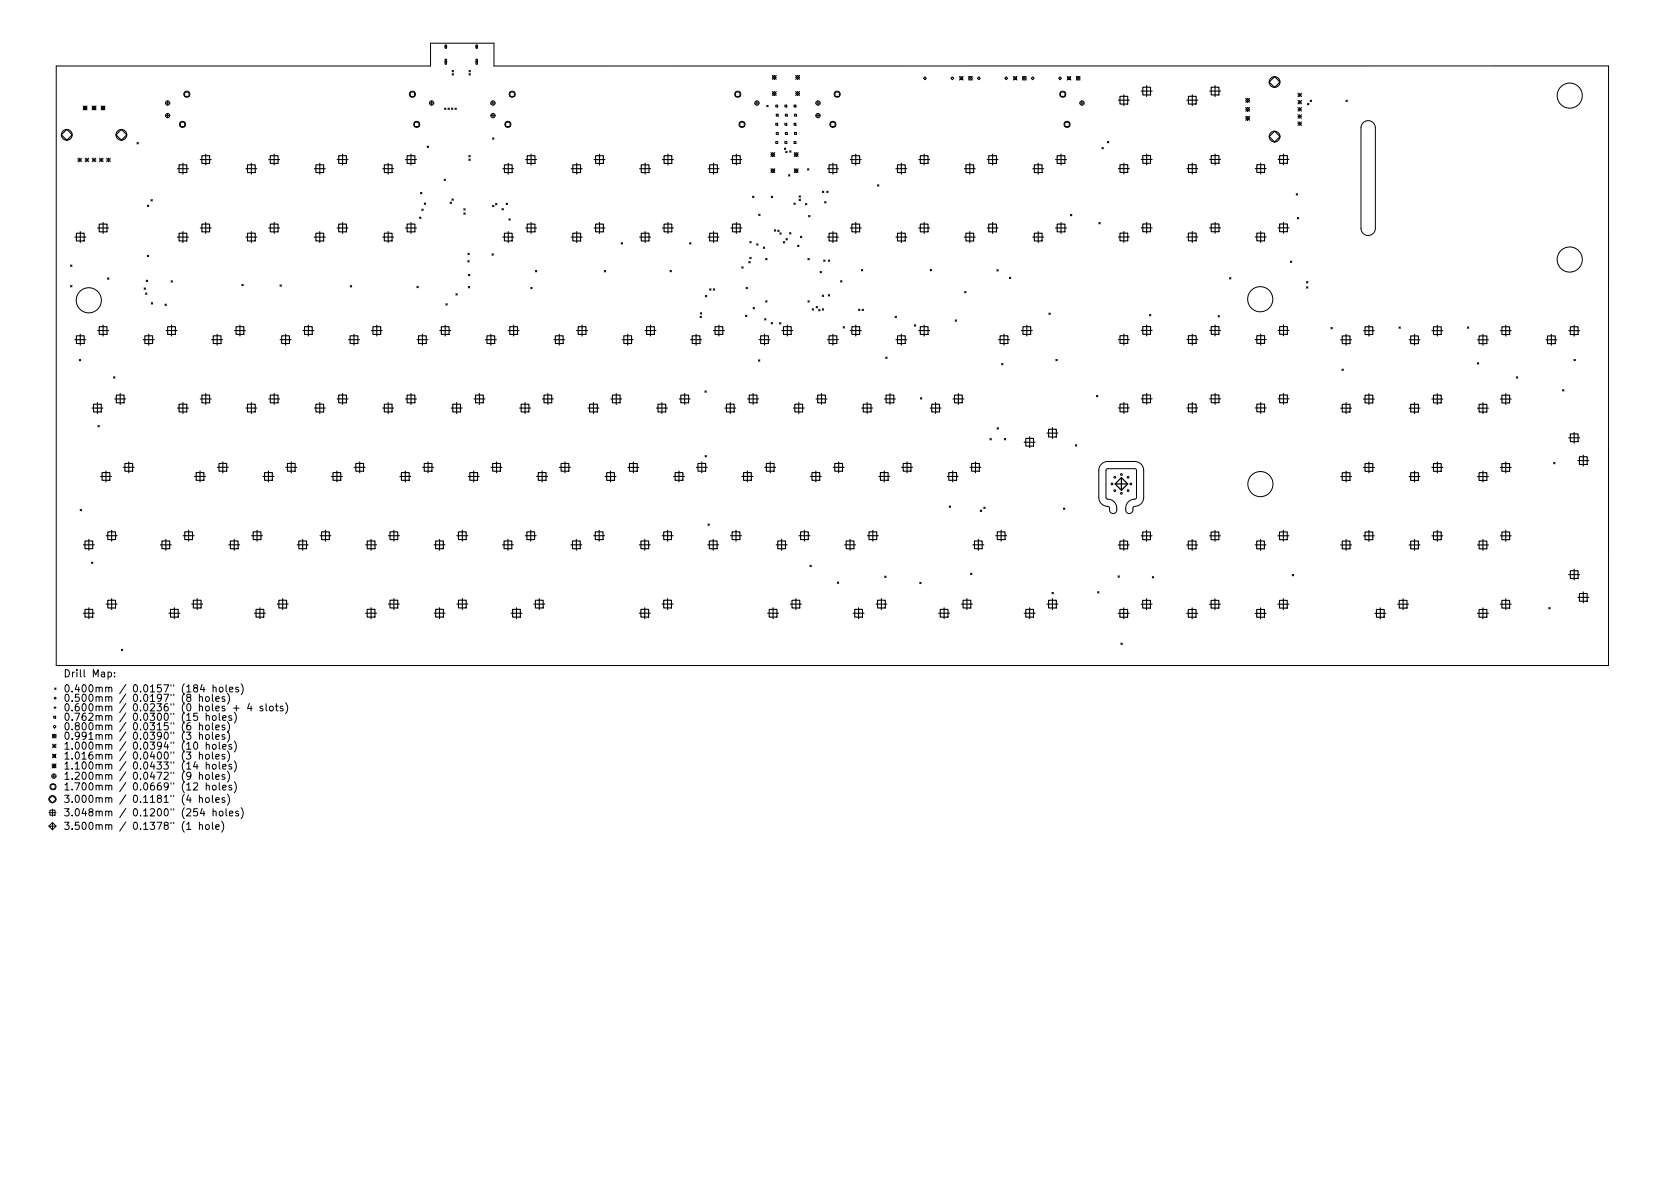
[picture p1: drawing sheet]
<svg xmlns="http://www.w3.org/2000/svg" width="297mm" height="210mm" viewBox="0 0 297 210" stroke-linecap="round" stroke-linejoin="round" font-family="sans-serif">
<defs><g id="words">
<g font-size="1.8">
<text x="11.3" y="120.9">Drill Map:</text>
<text x="11.3" y="123.6">0.400mm / 0.0157&quot; (184 holes)</text>
<text x="11.3" y="125.3">0.500mm / 0.0197&quot; (8 holes)</text>
<text x="11.3" y="126.9">0.600mm / 0.0236&quot; (0 holes + 4 slots)</text>
<text x="11.3" y="128.6">0.762mm / 0.0300&quot; (15 holes)</text>
<text x="11.3" y="130.3">0.800mm / 0.0315&quot; (6 holes)</text>
<text x="11.3" y="132">0.991mm / 0.0390&quot; (3 holes)</text>
<text x="11.3" y="133.8">1.000mm / 0.0394&quot; (10 holes)</text>
<text x="11.3" y="135.6">1.016mm / 0.0400&quot; (3 holes)</text>
<text x="11.3" y="137.3">1.100mm / 0.0433&quot; (14 holes)</text>
<text x="11.3" y="139.2">1.200mm / 0.0472&quot; (9 holes)</text>
<text x="11.3" y="141.1">1.700mm / 0.0669&quot; (12 holes)</text>
<text x="11.3" y="143.3">3.000mm / 0.1181&quot; (4 holes)</text>
<text x="11.3" y="145.7">3.048mm / 0.1200&quot; (254 holes)</text>
<text x="11.3" y="148.1">3.500mm / 0.1378&quot; (1 hole)</text>
</g>
</g></defs>
<g fill="none" stroke="#000" stroke-width=".18">
<path d="M10 11.8h66.8v-4.1h11.3v4.1h198.9v107h-277zM14.8 19.3l.4-.4 .3 .4-.3 .3zM14.8 18.9l.7 .7M15.5 18.9l-.7 .7M16.4 19.3l.4-.4 .3 .4-.3 .3zM16.4 18.9l.7 .7M17.1 18.9l-.7 .7M18 19.3l.4-.4 .3 .4-.3 .3zM18 18.9l.7 .7M18.7 18.9l-.7 .7M29.5 18.4h.8M29.9 18v.8"/>
<path d="M32.9 16.4h.8v.8h-.8zM73.2 16.4h.8v.8h-.8zM76.6 18.4h.8M77 18v.8M79.3 19.3l.3 .2M79.3 8.3h.4M79.3 11h.4M79.4 8l.3 .1-.1 .5-.2-.1zM79.4 10.6l.3 .1v.7l-.1 .1-.2-.1zM79.5 8.1v.4M79.5 10.8v.4M79.6 19.3l-.3 .2"/>
<path d="M79.9 19.3l.3 .2M80.2 19.3l-.3 .2M80.5 19.3l.3 .2M80.7 12.6l.2 .2M80.7 13.1l.2 .3M80.8 19.3l-.3 .2M80.9 12.6l-.2 .2M80.9 13.1l-.2 .3M81.2 19.3l.2 .2M81.4 19.3l-.2 .2M83.7 12.6l.2 .2M83.7 13.1l.2 .3"/>
<path d="M83.9 12.6l-.2 .2M83.9 13.1l-.2 .3M84.9 8.3h.3M84.9 11h.3M85 8l.2 .1-.1 .5-.2-.1zM85 10.6l.2 .1v.7l-.1 .1-.2-.1zM85.1 8.1v.4M85.1 10.8v.4M87.6 18.4h.7M87.9 18v.8M91 16.4h.8v.8h-.8zM131.2 16.4h.8v.8h-.8z"/>
<path d="M134.7 18.4h.7M135 18v.8M136.8 18.8l.2 .3M137 18.8l-.2 .3M137.8 16.7l.3-.4 .4 .4-.4 .3zM137.8 13.5l.7 .7M137.8 16.3l.7 .7M138.1 13.5l.4 .3-.4 .4-.3-.4zM138.4 18.8h.3v.3h-.3zM138.5 13.5l-.7 .7M138.5 16.3l-.7 .7M140 18.8h.4v.3h-.4z"/>
<path d="M141.7 18.8h.3v.3h-.3zM141.9 16.7l.4-.4 .3 .4-.3 .3zM141.9 13.5l.7 .7M141.9 16.3l.7 .7M142.3 13.5l.3 .3-.3 .4-.4-.4zM142.6 13.5l-.7 .7M142.6 16.3l-.7 .7M145.5 18.4h.8M145.9 18v.8M149 16.4h.7v.8h-.7zM165 13.7l.3 .3-.3 .2-.2-.2zM169.9 13.7l.3 .3-.3 .2-.3-.2z"/>
<path d="M171.2 13.6l.6 .7M171.3 13.7h.4v.5h-.4zM171.8 13.6l-.6 .7M172.8 13.6l.6 .7M173.4 13.6l-.6 .7M174.6 13.7l.3 .3-.3 .2-.2-.2zM179.5 13.7l.3 .3-.3 .2-.2-.2zM180.8 13.6l.6 .7M180.9 13.7h.4v.5h-.4zM181.4 13.6l-.6 .7M182.4 13.6l.7 .7M183.1 13.6l-.7 .7"/>
<path d="M184 14l.2-.3 .3 .3-.3 .2zM189.1 13.7l.3 .3-.3 .2-.2-.2zM189.2 16.4h.8v.8h-.8zM190.4 13.6l.7 .7M190.5 13.7h.5v.5h-.5zM191.1 13.6l-.7 .7M192 13.6l.7 .7M192.6 18.4h.8M192.7 13.6l-.7 .7M193 18v.8M222.2 17.9l.4-.3 .3 .3-.3 .4zM222.2 19.5l.4-.3 .3 .3-.3 .4z"/>
<path d="M222.2 17.6l.7 .7M222.2 19.2l.7 .7M222.9 17.6l-.7 .7M222.9 19.2l-.7 .7M231.6 16.6l.6 .7M231.6 16.9h.6M231.6 17.9l.6 .6M231.6 18.2h.6M231.6 19.2l.6 .6M231.6 19.5h.6M231.9 16.6v.7M231.9 17.9v.6"/>
<path d="M231.9 19.2v.6M232.2 16.6l-.6 .7M232.2 17.9l-.6 .6M232.2 19.2l-.6 .6M233.3 18.5l.2 .2M233.5 18.5l-.2 .2M233.7 17.9l.3 .2M234 17.9l-.3 .2M240.1 17.9l.3 .2M240.4 17.9l-.3 .2M13.9 28.2l.6 .7M13.9 28.6h.6"/>
<path d="M14.2 28.2v.7M14.5 28.2l-.6 .7M15.2 28.6h.6M15.2 28.2l.6 .7M15.5 28.2v.7M15.8 28.2l-.6 .7M16.5 28.6h.6M16.5 28.2l.6 .7M16.8 28.2v.7M17.1 28.2l-.6 .7M17.7 28.6h.7M17.7 28.2l.7 .7"/>
<path d="M18.1 28.2v.7M18.4 28.2l-.7 .7M19 28.6h.7M19 28.2l.7 .7M19.3 28.2v.7M19.7 28.2l-.7 .7M24.4 25.4l.3 .3M24.7 25.4l-.3 .3M26.3 36.6l.2 .3M26.5 36.6l-.2 .3M26.9 35.6l.3 .3M27.2 35.6l-.3 .3"/>
<path d="M29.5 20.6h.8M29.9 20.2v.8M32.2 21.8h.7v.8h-.7zM74 21.8h.7v.8h-.7zM74.8 38.7l.3 .3M75 34.3l.3 .3M75.1 38.7l-.3 .3M75.2 37.3l.3 .3M75.3 34.3l-.3 .3M75.5 37.3l-.3 .3M75.7 36.2l.2 .3M75.9 36.2l-.2 .3"/>
<path d="M76.2 26.1l.3 .2M76.5 26.1l-.3 .2M79.2 32l.3 .2M79.5 32l-.3 .2M80.3 36.1l.3 .2M80.6 36.1l-.3 .2M80.6 35.5l.3 .3M80.9 35.5l-.3 .3M82.7 37.2l.3 .3M82.7 38l.3 .3M83 37.2l-.3 .3M83 38l-.3 .3"/>
<path d="M83.6 27.7l.3 .3M83.6 28.4l.3 .2M83.9 27.7l-.3 .3M83.9 28.4l-.3 .2M87.6 20.6h.7M87.9 24.6l.2 .3M87.9 36.7l.2 .2M87.9 20.2v.8M88.1 24.6l-.2 .3M88.1 36.7l-.2 .2M88.4 36.3l.3 .3M88.7 36.3l-.3 .3"/>
<path d="M89.5 37.2l.3 .3M89.8 37.2l-.3 .3M90.2 21.8h.8v.8h-.8zM90.3 36.3l.3 .2M90.6 36.3l-.3 .2M90.8 39l.2 .3M91 39l-.2 .3M132 21.8h.8v.8h-.8zM134.3 35l.2 .3M134.5 35l-.2 .3M135.3 38.2l.3 .3M135.6 38.2l-.3 .3"/>
<path d="M137.5 27.6l.4-.4 .3 .4-.3 .3zM137.5 27.2l.7 .7M137.5 30.1l.7 .7M137.6 35l.2 .3M137.8 35l-.2 .3M137.9 30.1l.3 .4-.3 .3-.4-.3zM138.2 27.2l-.7 .7M138.2 30.1l-.7 .7M138.4 22h.3v.4h-.3zM138.4 25.3h.3v.3h-.3zM138.5 20.4h.3v.3h-.3zM138.5 23.6h.3v.4h-.3z"/>
<path d="M139.9 26.4l.3 .3M140 22h.4v.4h-.4zM140 25.3h.4v.3h-.4zM140.1 20.4h.3v.3h-.3zM140.1 23.6h.3v.4h-.3zM140.2 27l.2 .3M140.2 26.4l-.3 .3M140.4 27l-.2 .3M140.7 31.2l.2 .2M140.9 26.9l.2 .3M140.9 31.2l-.2 .2M141.1 26.9l-.2 .3"/>
<path d="M141.6 36.2l.3 .3M141.7 22h.3v.4h-.3zM141.7 25.3h.3v.3h-.3zM141.7 27.6l.3-.4 .4 .4-.4 .3zM141.7 27.2l.7 .7M141.7 30.1l.7 .7M141.7 20.4h.4v.3h-.4zM141.7 23.6h.4v.4h-.4zM141.9 36.2l-.3 .3M142 30.1l.4 .4-.4 .3-.3-.3zM142.4 27.2l-.7 .7M142.4 30.1l-.7 .7"/>
<path d="M142.6 35l.2 .2M142.6 35.6l.2 .2M142.8 35l-.2 .2M142.8 35.6l-.2 .2M143.7 36.3l.2 .3M143.9 36.3l-.2 .3M144.1 30.1l.2 .3M144.3 38.4l.2 .3M144.3 30.1l-.2 .3M144.5 38.4l-.2 .3M145.5 20.6h.8M145.9 20.2v.8"/>
<path d="M146.7 34.1l.3 .3M147 34.1l-.3 .3M147.1 36l.3 .2M147.4 36l-.3 .2M147.5 34.1l.2 .3M147.7 34.1l-.2 .3M148.2 21.8h.8v.8h-.8zM156.5 33l.3 .2M156.8 33l-.3 .2M190 21.8h.8v.8h-.8zM191 38.3l.2 .2M191.2 38.3l-.2 .2"/>
<path d="M196 39.7l.3 .3M196.3 39.7l-.3 .3M196.6 26.3l.2 .3M196.8 26.3l-.2 .3M197.6 25.2l.2 .3M197.8 25.2l-.2 .3M222.2 21.1l.4-.3 .3 .3-.3 .4zM222.2 20.8l.7 .7M222.9 20.8l-.7 .7M231.2 34.6l.3 .2M231.4 38.8l.3 .3M231.5 34.6l-.3 .2"/>
<path d="M231.6 20.5l.6 .6M231.6 20.8h.6M231.6 21.8l.6 .6M231.6 22.1h.6M231.7 38.8l-.3 .3M231.9 20.5v.6M231.9 21.8v.6M232.2 20.5l-.6 .6M232.2 21.8l-.6 .6M243.2 21.9a1.28 1.28 0 0 1 1.4-.3 1.28 1.28 0 0 1 .8 1.2v18a1.28 1.28 0 0 1-1.3 1.2 1.28 1.28 0 0 1-1.3-1.2v-18l.1-.5zM12.6 47.3l.2 .3M12.6 51l.2 .2"/>
<path d="M12.8 47.3l-.2 .3M12.8 51l-.2 .2M19.2 49.6l.2 .3M19.4 49.6l-.2 .3M25.7 51.4l.3 .2M26 51.4l-.3 .2M26 52.3l.2 .2M26.1 50l.2 .3M26.2 52.3l-.2 .2M26.3 45.6l.2 .2M26.3 50l-.2 .3M26.5 45.6l-.2 .2"/>
<path d="M27 54l.2 .3M27.2 54l-.2 .3M29.4 54.3l.3 .2M29.7 54.3l-.3 .2M30.5 50.1l.3 .3M30.8 50.1l-.3 .3M43.1 50.7l.3 .3M43.4 50.7l-.3 .3M49.9 50.8l.3 .3M50.2 50.8l-.3 .3M62.5 51l.2 .2M62.7 51l-.2 .2"/>
<path d="M74.4 51.1l.2 .3M74.6 51.1l-.2 .3M79.5 54.2l.3 .3M79.8 54.2l-.3 .3M81.3 52.4l.3 .3M81.6 52.4l-.3 .3M83.4 46.5l.3 .3M83.5 45.2l.2 .3M83.5 51.1l.3 .3M83.6 49l.2 .2M83.7 46.5l-.3 .3M83.7 45.2l-.2 .3"/>
<path d="M83.8 51.1l-.3 .3M83.8 49l-.2 .2M87.8 45.3l.2 .3M88 45.3l-.2 .3M94.7 51.3l.2 .2M94.9 51.3l-.2 .2M95.5 48.3l.3 .2M95.8 48.3l-.3 .2M107.8 48.3l.2 .2M108 48.3l-.2 .2M110.8 43.3l.3 .3M111.1 43.3l-.3 .3"/>
<path d="M119.5 48.3l.3 .2M119.8 48.3l-.3 .2M123 43.3l.3 .3M123.3 43.3l-.3 .3M124.9 56.4l.2 .3M124.9 55.8l.3 .3M125.1 56.4l-.2 .3M125.2 55.8l-.3 .3M125.8 52.7l.3 .3M126.1 52.7l-.3 .3M126.6 51.5l.3 .3M126.9 51.5l-.3 .3"/>
<path d="M127.2 51.5l.3 .3M127.5 51.5l-.3 .3M132.3 47.6l.3 .3M132.6 47.6l-.3 .3M133 56.3l.2 .2M133.1 51.3l.2 .2M133.2 56.3l-.2 .2M133.3 51.3l-.2 .2M133.6 46.7l.2 .2M133.8 45.9l.2 .3M133.8 43.1l.2 .3M133.8 46.7l-.2 .2"/>
<path d="M134 45.9l-.2 .3M134 43.1l-.2 .3M134.3 54.9l.3 .2M134.6 54.9l-.3 .2M135 43.5l.2 .3M135.2 43.5l-.2 .3M136.2 44.1l.2 .2M136.4 56.9l.3 .2M136.4 44.1l-.2 .2M136.6 46.1l.2 .3M136.6 53.7l.2 .2M136.7 56.9l-.3 .2"/>
<path d="M136.8 46.1l-.2 .3M136.8 53.7l-.2 .2M137.6 57.6l.2 .2M137.8 57.6l-.2 .2M138.1 41l.3 .3M138.4 41l-.3 .3M138.7 41.1l.3 .2M139 41.1l-.3 .2M139.1 57.6l.2 .2M139.1 41.6l.3 .2M139.3 57.6l-.2 .2M139.4 41.6l-.3 .2"/>
<path d="M139.7 43.1l.3 .3M140 43.1l-.3 .3M140.2 42.6l.3 .2M140.5 42.6l-.3 .2M140.9 41.5l.2 .3M141.1 41.5l-.2 .3M142.3 43.8l.2 .2M142.5 43.8l-.2 .2M142.8 42.2l.2 .2M143 42.2l-.2 .2M144.1 53.7l.3 .2M144.1 46.1l.3 .3"/>
<path d="M144.4 46.1l-.3 .3M144.4 53.7l-.3 .2M144.9 55.1l.2 .3M145.1 55.1l-.2 .3M145.6 54.7l.3 .3M145.9 54.7l-.3 .3M146 55.2l.3 .3M146.3 55.2l-.3 .3M146.3 48.4l.3 .3M146.6 48.4l-.3 .3M146.7 52.7l.2 .2M146.7 55.1l.2 .3"/>
<path d="M146.9 52.7l-.2 .2M146.9 55.1l-.2 .3M146.9 46.4l.3 .3M147.2 46.4l-.3 .3M147.8 52.6l.2 .2M147.8 46.4l.2 .2M148 52.6l-.2 .2M148 46.4l-.2 .2M150 50.1l.2 .2M150.2 50.1l-.2 .2M150.4 58.3l.3 .3M150.7 58.3l-.3 .3"/>
<path d="M153.2 55.2l.2 .2M153.4 55.2l-.2 .2M153.7 48.1l.2 .3M153.8 55.2l.3 .2M153.9 48.1l-.2 .3M154.1 55.2l-.3 .2M159.7 56.4l.2 .3M159.9 56.4l-.2 .3M163.1 58l.3 .2M163.4 58l-.3 .2M165.9 48.1l.3 .2M166.2 48.1l-.3 .2"/>
<path d="M170.4 57.1l.3 .2M170.7 57.1l-.3 .2M172.1 52l.2 .3M172.3 52l-.2 .3M177.8 48.1l.3 .3M178.1 48.1l-.3 .3M180.1 49.5l.2 .2M180.3 49.5l-.2 .2M187.1 55.9l.3 .2M187.4 55.9l-.3 .2M205.1 56.1l.2 .3M205.3 56.1l-.2 .3"/>
<path d="M217.3 56.3l.3 .3M217.6 56.3l-.3 .3M219.3 49.5l.3 .3M219.6 49.5l-.3 .3M230.2 46.6l.3 .2M230.5 46.6l-.3 .2M233.1 50.2l.2 .3M233.1 51.2l.2 .2M233.3 50.2l-.2 .3M233.3 51.2l-.2 .2M237.4 58.4l.3 .3M237.7 58.4l-.3 .3"/>
<path d="M249.6 58.3l.2 .3M249.8 58.3l-.2 .3M261.8 58.3l.2 .3M262 58.3l-.2 .3M14.1 64.2l.3 .2M14.4 64.2l-.3 .2M17.5 75.9l.2 .3M17.7 75.9l-.2 .3M20.2 67.2l.3 .3M20.5 67.2l-.3 .3M125.8 69.8l.2 .2M126 69.8l-.2 .2"/>
<path d="M135.3 64.2l.3 .3M135.6 64.2l-.3 .3M158 63.7l.3 .3M158.3 63.7l-.3 .3M164.2 71l.3 .2M164.5 71l-.3 .2M176.6 78.3l.3 .2M176.9 78.3l-.3 .2M177.9 76.3l.2 .3M178.1 76.3l-.2 .3M178.7 64.9l.2 .2M178.9 64.9l-.2 .2"/>
<path d="M179.2 78.3l.2 .2M179.4 78.3l-.2 .2M188.4 64.1l.2 .3M188.6 64.1l-.2 .3M191.8 79.4l.3 .2M192.1 79.4l-.3 .2M195.6 70.6l.3 .2M195.9 70.6l-.3 .2M239.4 65.9l.3 .2M239.7 65.9l-.3 .2M263.6 64.7l.2 .3M263.8 64.7l-.2 .3"/>
<path d="M270.5 67.2l.3 .3M270.8 67.2l-.3 .3M278.8 69.5l.2 .3M279 69.5l-.2 .3M280.8 64.1l.3 .3M281.1 64.1l-.3 .3M14.3 90.9l.3 .3M14.6 90.9l-.3 .3M125.8 81.3l.2 .3M126 81.3l-.2 .3M126.3 93.5l.2 .3M126.5 93.5l-.2 .3"/>
<path d="M169.3 90.3l.3 .3M169.6 90.3l-.3 .3M174.9 91.1l.2 .2M175.1 91.1l-.2 .2M175.5 90.5l.3 .3M175.8 90.5l-.3 .3M189.7 90.7l.3 .2M190 90.7l-.3 .2M196.5 82.8l.5-.3 .5-.1h4.9a1.6 1.6 0 0 1 1.6 1.6v4.8a1.85 1.85 0 0 1-1.8 1.7l-.1 .5a.64 .64 0 0 1-.6 .7 .64 .64 0 0 1-.7-.7 1.66 1.66 0 0 1 1.7-1.9l.3-.3v-4.8l-.1-.3h-.3h-4.8h-.2l-.1 .3v4.8l.2 .3a1.7 1.7 0 0 1 1.7 1.6v.3a.64 .64 0 0 1-.6 .7 .64 .64 0 0 1-.7-.7v-.4l-.1-.2a1.7 1.7 0 0 1-1.8-1.6v-5l.2-.5zM277.2 82.5l.2 .3M277.4 82.5l-.2 .3M16.3 100.3l.3 .3"/>
<path d="M16.6 100.3l-.3 .3M21.6 115.9l.3 .2M21.9 115.9l-.3 .2M144.5 100.9l.2 .2M144.7 100.9l-.2 .2M149.4 103.9l.2 .2M149.6 103.9l-.2 .2M157.8 102.8l.3 .3M158.1 102.8l-.3 .3M164.1 103.9l.2 .3M164.3 103.9l-.2 .3M173.1 102.3l.3 .3"/>
<path d="M173.4 102.3l-.3 .3M187.7 105.7l.2 .3M187.9 105.7l-.2 .3M195.8 105.6l.3 .3M196.1 105.6l-.3 .3M199.5 102.8l.2 .2M199.7 102.8l-.2 .2M200 114.8l.2 .2M200.2 114.8l-.2 .2M205.6 102.9l.2 .3M205.8 102.9l-.2 .3M230.5 102.5l.3 .3"/>
<path d="M230.8 102.5l-.3 .3M276.3 108.4l.3 .3M276.6 108.4l-.3 .3M9.2 138.5h.8M9.3 136.7l.3-.4 .4 .4-.4 .3zM9.3 136.3l.7 .7M9.3 134.6l.7 .6M9.4 132.8l.6 .7M9.4 133.1h.6M9.4 131.1l.6 .6M9.4 134.7h.5v.4h-.5zM9.5 129.7l.2-.3 .3 .3-.3 .2z"/>
<path d="M9.6 127.8h.3v.4h-.3zM9.6 126.3h.4M9.6 138.1v.8M9.7 132.8v.7M9.7 122.8l.3 .3M9.8 126.1v.4M10 122.8l-.3 .3M10 131.1l-.6 .6M10 132.8l-.6 .7M10 134.6l-.7 .6M10 136.3l-.7 .7M19.3 120h.3l.3 .2-.1 .6h-.5"/>
<path d="M20.4 120.7v.1M20.4 120v.1M34.5 139.8l.5-.1 .3 .4-.8 .9h.8M34.7 132.6l.1-.2a.68 .68 0 0 1 .5 .7 .68 .68 0 0 1-.5 .6l-.1-.1-.2-.4zM34.8 135.9l-.3 .9h.8M35.2 127.3h-.6l-.1 .6 .2-.1h.4l.2 .2-.1 .5-.2 .1-.5-.1M35.6 124.5l.2-.2 .3 .1v.8M35.6 129.5l.2-.1 .3 .1v.8M35.6 131.2l.2-.1 .3 .1v.8M35.6 134.8l.2-.2 .3 .1v.8M35.6 138.4l.2-.1h.3v.8M35.6 123.9v1.3"/>
<path d="M35.6 129v1.3M35.6 130.7v1.3M35.6 134.2v1.3M35.6 137.8v1.3M36.1 122.2l-.3 .9h.7M36.4 122.6v.9M36.7 124.5l.2-.2 .4 .2v.5l-.1 .1-.3 .1-.2-.1zM36.7 129.5l.2-.1 .4 .1v.5l-.1 .2-.3 .1-.2-.2zM36.7 131.2l.2-.1 .4 .1v.5l-.1 .2-.3 .1-.2-.2zM36.7 134.8l.2-.2 .4 .2v.4l-.1 .2-.3 .1-.2-.1zM36.7 138.4l.2-.1 .4 .1v.5l-.1 .1-.3 .1-.2-.1zM36.8 127.8l.2-.1 .3 .1v.8"/>
<path d="M36.8 133l.2-.1h.3v.8M36.8 136.5l.2-.1 .3 .1v.8M36.8 127.3v1.3M36.8 132.4v1.3M36.8 136v1.3M36.8 139.7v1.3M37.9 123.9v1.1l.2 .2M37.9 129v1.1l.2 .2M37.9 130.7v1.1l.2 .2M37.9 134.2v1.1l.2 .2M37.9 137.8v1.1l.2 .2M38 127.8l.1-.1 .4 .1 .1 .5-.2 .2-.3 .1-.1-.1z"/>
<path d="M38 133l.1-.1 .4 .1 .1 .5-.2 .2h-.3l-.1-.1zM38 136.5l.1-.1 .4 .1 .1 .5-.2 .2-.3 .1-.1-.1zM38 122.8l.2-.2 .3 .1 .1 .8M38 122.2v1.3M38.5 124.8l.6-.2v-.2l-.4-.1-.2 .2 .1 .6h.5M38.5 129.8l.6-.1v-.2l-.4-.1-.2 .2 .1 .6h.5M38.5 131.5l.6-.1v-.2l-.4-.1-.2 .2 .1 .6h.5M38.5 135.1l.6-.2v-.2l-.4-.1-.2 .2 .1 .6h.5M38.5 138.7l.6-.1v-.3h-.4l-.2 .1 .1 .6h.5M39.1 127.3v1.1l.2 .2M39.1 132.4v1.1l.2 .2M39.1 136v1.1l.2 .2"/>
<path d="M39.1 139.7v1.1l.2 .2M39.2 122.7l.3-.1 .3 .3v.4l-.3 .2-.3-.1-.1-.1zM39.7 128.2l.6-.2v-.2l-.4-.1-.2 .2 .1 .6h.5M39.7 133.3l.6-.1v-.3h-.4l-.2 .2 .1 .6h.5M39.7 136.8l.6-.1v-.2l-.4-.1-.2 .2 .1 .6h.5M40.1 124.4l-.3-.1-.2 .2 .1 .2 .4 .1v.3h-.5M40.1 129.5l-.3-.1-.2 .2 .1 .2 .4 .1v.3h-.5M40.1 131.2l-.3-.1-.2 .2 .1 .2 .4 .1v.3h-.5M40.1 134.7l-.3-.1-.2 .2 .1 .2 .4 .1v.3h-.5M40.1 138.3h-.3l-.2 .1 .1 .2 .4 .1v.3h-.5M40.3 122.2v1.1l.2 .2M40.6 123.7a1.47 1.47 0 0 1 0 2"/>
<path d="M40.6 128.8a1.47 1.47 0 0 1 0 2M40.6 130.5a1.47 1.47 0 0 1 0 2M40.6 134a1.47 1.47 0 0 1 0 2M40.6 137.6a1.47 1.47 0 0 1 0 2M40.9 123.1l.7-.1-.1-.3-.4-.1-.2 .2 .1 .6h.5M41.3 127.8l-.3-.1-.2 .2 .1 .2 .4 .1v.3h-.5M41.3 132.9h-.3l-.2 .2 .1 .1 .4 .2v.3h-.5M41.3 136.5l-.3-.1-.2 .2 .1 .2 .4 .1v.3h-.5M41.7 126.4h1M41.8 127.1a1.47 1.47 0 0 1 0 2M41.8 132.3a1.47 1.47 0 0 1 0 1.9M41.8 135.8a1.47 1.47 0 0 1 0 2"/>
<path d="M41.8 139.5a1.47 1.47 0 0 1 0 2M42.2 125.9v1M42.5 122.7l-.3-.1-.2 .2 .1 .2 .4 .1v.3h-.5M43 122a1.47 1.47 0 0 1 0 2M44.5 125.5l-.3 1h.8M44.8 126v.9M46.9 126.1l-.3-.1-.2 .2v.2l.5 .1v.3h-.5M47.5 125.6v1.1l.2 .2M48.1 126.2l.2-.2 .4 .2 .1 .4-.2 .2-.3 .1-.2-.1zM49.1 126h.5M49.3 125.6v1.1l.3 .2M50.5 126.1l-.3-.1-.2 .2v.2l.5 .1v.3h-.5"/>
<path d="M51 125.4a1.47 1.47 0 0 1 0 2M8.7 145.1h1.3M8.7 147.5h1.3M8.9 144.6h.9v.9h-.9zM9.1 140h.7v.8h-.7zM9.4 142l.6 .6-.6 .7-.7-.7zM9.4 146.8l.6 .7-.6 .6-.7-.6zM9.4 144.4v1.3M9.4 146.8v1.3M33.3 147.1l.4-.3v1.2M33.3 148h.7M35.6 142.5l.2-.1h.3v.8"/>
<path d="M35.6 147.3l.2-.1h.3v.8M35.6 141.9v1.3M35.6 146.8v1.2M36.1 144.3l-.3 .9h.7M36.4 144.8v.8M36.7 142.5l.2-.1 .4 .1v.5l-.1 .2h-.3l-.2-.1zM36.7 147.3l.2-.1 .4 .1v.5l-.1 .2h-.3l-.2-.1zM36.8 140.3l.2-.2 .3 .1v.8M37.9 141.9v1.1l.2 .2M37.9 146.8v1.1l.2 .1M38 140.3l.1-.2 .4 .2 .1 .5-.2 .1-.3 .1-.1-.1zM38 144.9l.2-.1h.3l.1 .8"/>
<path d="M38 144.3v1.3M38.5 142.8l.6-.1v-.3h-.4l-.2 .1 .1 .7h.5M38.5 147.6l.6-.1v-.3h-.4l-.2 .2 .1 .6h.5M39.2 144.9l.2-.1 .3 .1 .1 .5-.1 .2h-.3l-.2-.1zM39.5 146.6a1.47 1.47 0 0 1 0 1.9M39.7 140.6l.6-.1v-.3l-.4-.1-.2 .2 .1 .6h.5M40.1 142.4h-.3l-.2 .1 .1 .2 .4 .2v.3h-.5M40.3 144.3v1.1l.2 .2M40.6 141.8a1.47 1.47 0 0 1 0 1.9M40.9 145.2l.7-.1-.1-.3h-.4l-.2 .2 .1 .6h.5M41.3 140.2l-.3-.1-.2 .2 .1 .2 .4 .1v.3h-.5M42.5 144.8h-.3l-.2 .2 .1 .1 .4 .2v.3h-.5"/>
<path d="M43 144.2a1.47 1.47 0 0 1 0 1.9"/>
<circle cx="29.9" cy="18.4" r=".38"/>
<circle cx="33.3" cy="16.8" r=".54"/>
<circle cx="73.6" cy="16.8" r=".54"/>
<circle cx="77" cy="18.4" r=".38"/>
<circle cx="87.9" cy="18.4" r=".38"/>
<circle cx="91.4" cy="16.8" r=".54"/>
<circle cx="131.6" cy="16.8" r=".54"/>
<circle cx="135" cy="18.4" r=".38"/>
<circle cx="145.9" cy="18.4" r=".38"/>
<circle cx="149.4" cy="16.8" r=".54"/>
<circle cx="173.1" cy="14" r=".32"/>
<circle cx="182.7" cy="14" r=".32"/>
<circle cx="189.6" cy="16.8" r=".54"/>
<circle cx="192.4" cy="14" r=".32"/>
<circle cx="193" cy="18.4" r=".38"/>
<circle cx="280" cy="17.1" r="2.24"/>
<circle cx="29.9" cy="20.6" r=".38"/>
<circle cx="32.6" cy="22.2" r=".54"/>
<circle cx="74.3" cy="22.2" r=".54"/>
<circle cx="87.9" cy="20.6" r=".38"/>
<circle cx="90.6" cy="22.2" r=".54"/>
<circle cx="132.4" cy="22.2" r=".54"/>
<circle cx="145.9" cy="20.6" r=".38"/>
<circle cx="148.6" cy="22.2" r=".54"/>
<circle cx="190.4" cy="22.2" r=".54"/>
<circle cx="15.8" cy="53.6" r="2.24"/>
<circle cx="224.8" cy="53.4" r="2.24"/>
<circle cx="280" cy="46.3" r="2.24"/>
<circle cx="198.4" cy="86.4" r=".16"/>
<circle cx="198.9" cy="87.6" r=".16"/>
<circle cx="198.9" cy="85.2" r=".16"/>
<circle cx="200.1" cy="84.7" r=".16"/>
<circle cx="200.1" cy="88.1" r=".16"/>
<circle cx="201.3" cy="87.6" r=".16"/>
<circle cx="201.3" cy="85.2" r=".16"/>
<circle cx="201.7" cy="86.4" r=".16"/>
<circle cx="224.9" cy="86.4" r="2.24"/>
<circle cx="9.6" cy="138.5" r=".38"/>
<circle cx="9.7" cy="131.4" r=".32"/>
<circle cx="9.8" cy="124.6" r=".16"/>
<circle cx="9.4" cy="142.6" r=".64"/>
<circle cx="9.5" cy="140.4" r=".54"/>
</g>
<g fill="none" stroke="#000" stroke-width=".19">
<path d="M226.4 14.6l1-.9 1 .9-1 1zM11 24.1l.9-1 1 1-1 .9zM20.7 24.1l1-1 .9 1-.9 .9zM226.4 24.4l1-1 1 1-1 .9z"/>
<circle cx="227.4" cy="14.6" r=".96"/>
<circle cx="11.9" cy="24.1" r=".96"/>
<circle cx="21.7" cy="24.1" r=".96"/>
<circle cx="227.4" cy="24.4" r=".96"/>
</g>
<g fill="none" stroke="#000" stroke-width=".2">
<path d="M199.5 17.9h2M199.8 17.2h1.4v1.4h-1.4zM200.5 16.9v2M203.6 16.3h1.9M203.9 15.6h1.4v1.3h-1.4zM204.6 15.3v1.9M211.7 17.9h2M212 17.2h1.4v1.4h-1.4zM212.7 16.9v2M215.8 16.3h1.9M216.1 15.6h1.4v1.3h-1.4zM216.8 15.3v1.9"/>
<path d="M17.7 40h1.4v1.4h-1.4zM18.4 39.7v2M31.7 30.1h1.9M31.9 29.4h1.4v1.4h-1.4zM32.6 29.1v2M35.7 28.5h2M36 27.8h1.4v1.4h-1.4zM36 40h1.4v1.4h-1.4zM36.7 27.5v2M36.7 39.7v2M43.9 30.1h1.9M44.2 29.4h1.3v1.4h-1.3z"/>
<path d="M44.8 29.1v2M47.9 28.5h2M48.2 27.8h1.4v1.4h-1.4zM48.2 40h1.4v1.4h-1.4zM48.9 27.5v2M48.9 39.7v2M56.1 30.1h1.9M56.4 29.4h1.3v1.4h-1.3zM57 29.1v2M60.1 28.5h2M60.4 27.8h1.4v1.4h-1.4zM60.4 40h1.4v1.4h-1.4z"/>
<path d="M61.1 27.5v2M61.1 39.7v2M68.3 30.1h1.9M68.6 29.4h1.3v1.4h-1.3zM69.3 29.1v2M72.3 28.5h2M72.6 27.8h1.4v1.4h-1.4zM72.6 40h1.4v1.4h-1.4zM73.3 27.5v2M73.3 39.7v2M89.7 30.1h2M90 29.4h1.4v1.4h-1.4z"/>
<path d="M90.7 29.1v2M93.8 28.5h1.9M94.1 40h1.3v1.4h-1.3zM94.1 27.8h1.3v1.4h-1.3zM94.7 27.5v2M94.7 39.7v2M101.9 30.1h2M102.2 29.4h1.4v1.4h-1.4zM102.9 29.1v2M106 28.5h1.9M106.3 40h1.3v1.4h-1.3zM106.3 27.8h1.3v1.4h-1.3z"/>
<path d="M107 27.5v2M107 39.7v2M114.1 30.1h2M114.4 29.4h1.4v1.4h-1.4zM115.1 29.1v2M118.2 28.5h1.9M118.5 27.8h1.4v1.4h-1.4zM118.5 40h1.4v1.4h-1.4zM119.2 27.5v2M119.2 39.7v2M126.3 30.1h2M126.6 29.4h1.4v1.4h-1.4z"/>
<path d="M127.3 29.1v2M130.4 28.5h1.9M130.7 27.8h1.4v1.4h-1.4zM130.7 40h1.4v1.4h-1.4zM131.4 27.5v2M131.4 39.7v2M147.6 30.1h2M147.9 29.4h1.4v1.4h-1.4zM148.6 29.1v2M151.7 28.5h1.9M152 40h1.4v1.4h-1.4zM152 27.8h1.4v1.4h-1.4z"/>
<path d="M152.7 27.5v2M152.7 39.7v2M159.8 30.1h2M160.1 29.4h1.4v1.4h-1.4zM160.8 29.1v2M163.9 28.5h2M164.2 27.8h1.4v1.4h-1.4zM164.2 40h1.4v1.4h-1.4zM164.9 27.5v2M164.9 39.7v2M172 30.1h2M172.3 29.4h1.4v1.4h-1.4z"/>
<path d="M173 29.1v2M176.1 28.5h2M176.4 27.8h1.4v1.4h-1.4zM176.4 40h1.4v1.4h-1.4zM177.1 27.5v2M177.1 39.7v2M184.2 30.1h2M184.5 29.4h1.4v1.4h-1.4zM185.2 29.1v2M188.3 28.5h2M188.6 27.8h1.4v1.4h-1.4zM188.6 40h1.4v1.4h-1.4z"/>
<path d="M189.3 27.5v2M189.3 39.7v2M199.5 30.1h2M199.8 29.4h1.4v1.4h-1.4zM200.5 29.1v2M203.6 28.5h1.9M203.9 27.8h1.4v1.4h-1.4zM203.9 40h1.4v1.4h-1.4zM204.6 27.5v1.9M204.6 39.7v1.9M211.7 30.1h2M212 29.4h1.4v1.4h-1.4z"/>
<path d="M212.7 29.1v2M215.8 28.5h1.9M216.1 27.8h1.4v1.4h-1.4zM216.1 40h1.4v1.4h-1.4zM216.8 27.5v1.9M216.8 39.7v1.9M223.9 30.1h2M224.2 29.4h1.4v1.4h-1.4zM224.9 29.1v2M228 28.5h2M228.3 27.8h1.4v1.4h-1.4zM228.3 40h1.4v1.4h-1.4z"/>
<path d="M229 27.5v1.9M229 39.7v1.9M13.3 42.3h2M13.6 41.6h1.4v1.4h-1.4zM13.6 59.9h1.4v1.4h-1.4zM14.3 41.3v2M14.3 59.6v2M17.4 40.7h2M17.4 59h2M17.7 58.3h1.4v1.4h-1.4zM18.4 58v2M25.8 59.9h1.4v1.4h-1.4z"/>
<path d="M26.5 59.6v2M29.6 59h2M29.9 58.3h1.4v1.4h-1.4zM30.6 58v2M31.7 42.3h1.9M31.9 41.6h1.4v1.4h-1.4zM32.6 41.3v2M35.7 40.7h2M38 59.9h1.4v1.4h-1.4zM38.7 59.6v2M41.8 59h2M42.1 58.3h1.4v1.4h-1.4z"/>
<path d="M42.8 58v2M43.9 42.3h1.9M44.2 41.6h1.3v1.4h-1.3zM44.8 41.3v2M47.9 40.7h2M50.3 59.9h1.3v1.4h-1.3zM50.9 59.6v2M54 59h2M54.3 58.3h1.4v1.4h-1.4zM55 58v2M56.1 42.3h1.9M56.4 41.6h1.3v1.4h-1.3z"/>
<path d="M57 41.3v2M60.1 40.7h2M62.5 59.9h1.3v1.4h-1.3zM63.2 59.6v2M66.2 59h2M66.5 58.3h1.4v1.4h-1.4zM67.2 58v2M68.3 42.3h1.9M68.6 41.6h1.3v1.4h-1.3zM69.3 41.3v2M72.3 40.7h2M74.7 59.9h1.3v1.4h-1.3z"/>
<path d="M75.4 59.6v2M78.5 59h1.9M78.7 58.3h1.4v1.4h-1.4zM79.4 58v2M86.9 59.9h1.4v1.4h-1.4zM87.6 59.6v2M89.7 42.3h2M90 41.6h1.4v1.4h-1.4zM90.7 59h1.9M90.7 41.3v2M90.9 58.3h1.4v1.4h-1.4zM91.6 58v2"/>
<path d="M93.8 40.7h1.9M99.1 59.9h1.4v1.4h-1.4zM99.8 59.6v2M101.9 42.3h2M102.2 41.6h1.4v1.4h-1.4zM102.9 59h1.9M102.9 41.3v2M103.1 58.3h1.4v1.4h-1.4zM103.8 58v2M106 40.7h1.9M111.3 59.9h1.4v1.4h-1.4zM112 59.6v2"/>
<path d="M114.1 42.3h2M114.4 41.6h1.4v1.4h-1.4zM115.1 59h1.9M115.1 41.3v2M115.4 58.3h1.3v1.4h-1.3zM116 58v2M118.2 40.7h1.9M123.5 59.9h1.4v1.4h-1.4zM124.2 59.6v2M126.3 42.3h2M126.6 41.6h1.4v1.4h-1.4zM127.3 59h1.9"/>
<path d="M127.3 41.3v2M127.6 58.3h1.3v1.4h-1.3zM128.3 58v2M130.4 40.7h1.9M135.7 59.9h1.4v1.4h-1.4zM136.4 59.6v2M139.5 59h1.9M139.8 58.3h1.4v1.4h-1.4zM140.5 58v2M147.6 42.3h2M147.9 41.6h1.4v1.4h-1.4zM147.9 59.9h1.4v1.4h-1.4z"/>
<path d="M148.6 41.3v2M148.6 59.6v2M151.7 40.7h1.9M151.7 59h1.9M152 58.3h1.4v1.4h-1.4zM152.7 58v2M159.8 42.3h2M160.1 41.6h1.4v1.4h-1.4zM160.1 59.9h1.4v1.4h-1.4zM160.8 41.3v2M160.8 59.6v2M163.9 40.7h2"/>
<path d="M163.9 59h2M164.2 58.3h1.4v1.4h-1.4zM164.9 58v2M172 42.3h2M172.3 41.6h1.4v1.4h-1.4zM173 41.3v2M176.1 40.7h2M178.4 59.9h1.4v1.4h-1.4zM179.1 59.6v2M182.2 59h2M182.5 58.3h1.4v1.4h-1.4zM183.2 58v2"/>
<path d="M184.2 42.3h2M184.5 41.6h1.4v1.4h-1.4zM185.2 41.3v2M188.3 40.7h2M199.5 42.3h2M199.8 41.6h1.4v1.4h-1.4zM199.8 59.9h1.4v1.4h-1.4zM200.5 41.3v2M200.5 59.6v2M203.6 40.7h1.9M203.6 59h1.9M203.9 58.3h1.4v1.4h-1.4z"/>
<path d="M204.6 58v2M211.7 42.3h2M212 41.6h1.4v1.4h-1.4zM212 59.9h1.4v1.4h-1.4zM212.7 41.3v2M212.7 59.6v2M215.8 40.7h1.9M215.8 59h1.9M216.1 58.3h1.4v1.4h-1.4zM216.8 58v2M223.9 42.3h2M224.2 41.6h1.4v1.4h-1.4z"/>
<path d="M224.2 59.9h1.4v1.4h-1.4zM224.9 41.3v2M224.9 59.6v2M228 40.7h2M228 59h2M228.3 58.3h1.4v1.4h-1.4zM229 58v2M239.5 60h1.3v1.3h-1.3zM240.1 59.7v1.9M243.2 59h2M243.5 58.3h1.4v1.4h-1.4zM244.2 58v2"/>
<path d="M251.7 60h1.3v1.3h-1.3zM252.4 59.7v1.9M255.4 59h2M255.7 58.3h1.4v1.4h-1.4zM256.4 58v2M263.9 60h1.4v1.3h-1.4zM264.6 59.7v1.9M267.7 59h1.9M267.9 58.3h1.4v1.4h-1.4zM268.6 58v2M276.1 60h1.4v1.3h-1.4zM276.8 59.7v1.9"/>
<path d="M279.9 59h1.9M280.1 58.3h1.4v1.4h-1.4zM280.8 58v2M13.3 60.6h2M16.4 72.8h2M16.7 72.1h1.4v1.4h-1.4zM17.4 71.9v1.9M20.5 71.2h1.9M20.8 70.5h1.3v1.4h-1.3zM21.4 70.2v2M25.6 60.6h1.9M31.7 72.8h1.9"/>
<path d="M31.9 72.1h1.4v1.4h-1.4zM32.6 71.9v1.9M35.7 71.2h2M36 70.5h1.4v1.4h-1.4zM36.7 70.2v2M37.8 60.6h1.9M43.9 72.8h1.9M44.2 72.1h1.3v1.4h-1.3zM44.8 71.9v1.9M47.9 71.2h2M48.2 70.5h1.4v1.4h-1.4zM48.9 70.2v2"/>
<path d="M50 60.6h1.9M56.1 72.8h1.9M56.4 72.1h1.3v1.4h-1.3zM57 71.9v1.9M60.1 71.2h2M60.4 70.5h1.4v1.4h-1.4zM61.1 70.2v2M62.2 60.6h1.9M68.3 72.8h1.9M68.6 72.1h1.3v1.4h-1.3zM69.3 71.9v1.9M72.3 71.2h2"/>
<path d="M72.6 70.5h1.4v1.4h-1.4zM73.3 70.2v2M74.4 60.6h1.9M80.5 72.8h1.9M80.8 72.1h1.4v1.4h-1.4zM81.5 71.9v1.9M84.6 71.2h1.9M84.8 70.5h1.4v1.4h-1.4zM85.5 70.2v2M86.6 60.6h1.9M92.7 72.8h1.9M93 72.1h1.4v1.4h-1.4z"/>
<path d="M93.7 71.9v1.9M96.8 71.2h1.9M97 70.5h1.4v1.4h-1.4zM97.7 70.2v2M98.8 60.6h1.9M104.9 72.8h2M105.2 72.1h1.4v1.4h-1.4zM105.9 71.9v1.9M109 71.2h1.9M109.3 70.5h1.3v1.4h-1.3zM109.9 70.2v2M111 60.6h2"/>
<path d="M117.1 72.8h2M117.4 72.1h1.4v1.4h-1.4zM118.1 71.9v1.9M121.2 71.2h1.9M121.5 70.5h1.3v1.4h-1.3zM122.2 70.2v2M123.2 60.6h2M129.3 72.8h2M129.6 72.1h1.4v1.4h-1.4zM130.3 71.9v1.9M133.4 71.2h1.9M133.7 70.5h1.3v1.4h-1.3z"/>
<path d="M134.4 70.2v2M135.4 60.6h2M141.5 72.8h2M141.8 72.1h1.4v1.4h-1.4zM142.5 71.9v1.9M145.6 71.2h1.9M145.9 70.5h1.4v1.4h-1.4zM146.6 70.2v2M147.6 60.6h2M153.7 72.8h2M154 72.1h1.4v1.4h-1.4zM154.7 71.9v1.9"/>
<path d="M157.8 71.2h1.9M158.1 70.5h1.4v1.4h-1.4zM158.8 70.2v2M159.8 60.6h2M165.9 72.8h2M166.2 72.1h1.4v1.4h-1.4zM166.9 71.9v1.9M170 71.2h2M170.3 70.5h1.4v1.4h-1.4zM171 70.2v2M178.1 60.6h2M182.7 78.9h2"/>
<path d="M183 78.2h1.4v1.4h-1.4zM183.7 78v1.9M186.8 77.3h1.9M187.1 76.6h1.4v1.4h-1.4zM187.8 76.3v2M199.5 60.6h2M199.5 72.8h2M199.8 72.1h1.4v1.4h-1.4zM200.5 71.8v2M203.6 71.2h1.9M203.9 70.5h1.4v1.4h-1.4zM204.6 70.2v2"/>
<path d="M211.7 60.6h2M211.7 72.8h2M212 72.1h1.4v1.4h-1.4zM212.7 71.8v2M215.8 71.2h1.9M216.1 70.5h1.4v1.4h-1.4zM216.8 70.2v2M223.9 60.6h2M223.9 72.8h2M224.2 72.1h1.4v1.4h-1.4zM224.9 71.8v2M228 71.2h2"/>
<path d="M228.3 70.5h1.4v1.4h-1.4zM229 70.2v2M239.2 72.9h1.9M239.2 60.6h1.9M239.5 72.2h1.3v1.3h-1.3zM240.1 71.9v1.9M243.2 71.2h2M243.5 70.5h1.4v1.4h-1.4zM244.2 70.2v2M251.4 72.9h1.9M251.4 60.6h1.9M251.7 72.2h1.3v1.3h-1.3z"/>
<path d="M252.4 71.9v1.9M255.4 71.2h2M255.7 70.5h1.4v1.4h-1.4zM256.4 70.2v2M263.6 72.9h1.9M263.6 60.6h1.9M263.9 72.2h1.4v1.3h-1.4zM264.6 71.9v1.9M267.7 71.2h1.9M267.9 70.5h1.4v1.4h-1.4zM268.6 70.2v2M275.8 60.6h1.9"/>
<path d="M279.9 78.1h1.9M280.1 77.5h1.4v1.3h-1.4zM280.8 77.2v1.9M14.9 97.2h1.9M15.2 96.6h1.3v1.3h-1.3zM15.9 96.3v1.9M17.9 85h2M18.2 84.3h1.4v1.4h-1.4zM18.9 84.1v1.9M18.9 95.6h2M19.2 94.9h1.4v1.4h-1.4zM19.9 94.6v2"/>
<path d="M22 83.4h1.9M22.3 82.7h1.4v1.4h-1.4zM23 82.4v2M28.6 97.2h2M28.9 96.6h1.4v1.3h-1.4zM29.6 96.3v1.9M32.7 95.6h1.9M33 94.9h1.3v1.4h-1.3zM33.7 94.6v2M34.7 85h2M35 84.3h1.4v1.4h-1.4zM35.7 84.1v1.9"/>
<path d="M38.8 83.4h1.9M39.1 82.7h1.3v1.4h-1.3zM39.8 82.4v2M40.8 97.2h2M41.1 96.6h1.4v1.3h-1.4zM41.8 96.3v1.9M44.9 95.6h1.9M45.2 94.9h1.3v1.4h-1.3zM45.9 94.6v2M46.9 85h2M47.2 84.3h1.4v1.4h-1.4zM47.9 84.1v1.9"/>
<path d="M51 83.4h1.9M51.3 82.7h1.4v1.4h-1.4zM52 82.4v2M53 97.2h2M53.3 96.6h1.4v1.3h-1.4zM54 96.3v1.9M57.1 95.6h1.9M57.4 94.9h1.4v1.4h-1.4zM58.1 94.6v2M59.1 85h2M59.4 84.3h1.4v1.4h-1.4zM60.1 84.1v1.9"/>
<path d="M63.2 83.4h1.9M63.5 82.7h1.4v1.4h-1.4zM64.2 82.4v2M65.2 97.2h2M65.5 96.6h1.4v1.3h-1.4zM66.2 96.3v1.9M69.3 95.6h1.9M69.6 94.9h1.4v1.4h-1.4zM70.3 94.6v2M71.3 85h2M71.6 84.3h1.4v1.4h-1.4zM72.3 84.1v1.9"/>
<path d="M75.4 83.4h2M75.7 82.7h1.4v1.4h-1.4zM76.4 82.4v2M77.4 97.2h2M77.7 96.6h1.4v1.3h-1.4zM78.4 96.3v1.9M81.5 95.6h2M81.8 94.9h1.4v1.4h-1.4zM82.5 94.6v2M83.5 85h2M83.8 84.3h1.4v1.4h-1.4zM84.5 84.1v1.9"/>
<path d="M87.6 83.4h2M87.9 82.7h1.4v1.4h-1.4zM88.6 82.4v2M89.6 97.2h2M89.9 96.6h1.4v1.3h-1.4zM90.6 96.3v1.9M93.7 95.6h2M94 94.9h1.4v1.4h-1.4zM94.7 94.6v2M95.7 85h2M96 84.3h1.4v1.4h-1.4zM96.7 84.1v1.9"/>
<path d="M99.8 83.4h2M100.1 82.7h1.4v1.4h-1.4zM100.8 82.4v2M101.8 97.2h2M102.1 96.6h1.4v1.3h-1.4zM102.8 96.3v1.9M105.9 95.6h2M106.2 94.9h1.4v1.4h-1.4zM106.9 94.6v2M107.9 85.1h2M108.2 84.4h1.4v1.3h-1.4zM108.9 84.1v1.9"/>
<path d="M112 83.4h2M112.3 82.7h1.4v1.4h-1.4zM113 82.4v2M114.1 97.2h1.9M114.3 96.6h1.4v1.3h-1.4zM115 96.3v1.9M118.1 95.6h2M118.4 94.9h1.4v1.4h-1.4zM119.1 94.6v2M120.2 85h1.9M120.4 84.3h1.4v1.4h-1.4zM121.1 84.1v1.9"/>
<path d="M124.2 83.4h2M124.5 82.7h1.4v1.4h-1.4zM125.2 82.4v2M126.3 97.2h1.9M126.5 96.6h1.4v1.3h-1.4zM127.2 96.3v1.9M130.3 95.6h2M130.6 94.9h1.4v1.4h-1.4zM131.3 94.6v2M132.4 85h1.9M132.6 84.3h1.4v1.4h-1.4zM133.3 84.1v1.9"/>
<path d="M136.4 83.4h2M136.7 82.7h1.4v1.4h-1.4zM137.4 82.4v2M138.5 97.2h1.9M138.8 96.6h1.3v1.3h-1.3zM139.4 96.3v1.9M142.5 95.6h2M142.8 94.9h1.4v1.4h-1.4zM143.5 94.6v2M144.6 85h1.9M144.9 84.3h1.3v1.4h-1.3zM145.5 84.1v1.9"/>
<path d="M148.6 83.4h2M148.9 82.7h1.4v1.4h-1.4zM149.6 82.4v2M150.7 97.2h1.9M151 96.6h1.3v1.3h-1.3zM151.6 96.3v1.9M154.7 95.6h2M155 94.9h1.4v1.4h-1.4zM155.7 94.6v2M156.8 85h1.9M157.1 84.3h1.3v1.4h-1.3zM157.8 84.1v1.9"/>
<path d="M160.8 83.4h2M161.1 82.7h1.4v1.4h-1.4zM161.8 82.4v2M169 85h1.9M169.3 84.3h1.4v1.4h-1.4zM170 84.1v1.9M173.1 83.4h1.9M173.3 82.7h1.4v1.4h-1.4zM173.6 97.2h1.9M173.8 96.6h1.4v1.3h-1.4zM174 82.4v2M174.5 96.3v1.9"/>
<path d="M177.6 95.6h2M177.9 94.9h1.4v1.4h-1.4zM178.6 94.6v2M199.5 97.3h2M199.8 96.6h1.4v1.4h-1.4zM200.5 96.3v1.9M203.6 95.6h1.9M203.9 94.9h1.3v1.4h-1.3zM204.5 94.7v1.9M211.7 97.3h2M212 96.6h1.4v1.4h-1.4zM212.7 96.3v1.9"/>
<path d="M215.8 95.6h1.9M216.1 94.9h1.3v1.4h-1.3zM216.8 94.7v1.9M223.9 97.3h2M224.2 96.6h1.4v1.3h-1.4zM224.9 96.3v1.9M228 95.6h1.9M228.3 94.9h1.3v1.4h-1.3zM229 94.7v1.9M239.2 85.1h1.9M239.2 97.3h1.9M239.5 84.4h1.3v1.4h-1.3z"/>
<path d="M239.5 96.6h1.3v1.4h-1.3zM240.1 84.1v1.9M240.1 96.3v1.9M243.2 95.6h2M243.2 83.4h2M243.5 82.7h1.4v1.4h-1.4zM243.5 94.9h1.4v1.4h-1.4zM244.2 82.5v1.9M244.2 94.7v1.9M251.4 85.1h1.9M251.4 97.3h1.9M251.7 84.4h1.3v1.4h-1.3z"/>
<path d="M251.7 96.6h1.3v1.4h-1.3zM252.4 84.1v1.9M252.4 96.3v1.9M255.4 95.6h2M255.4 83.4h2M255.7 82.7h1.4v1.4h-1.4zM255.7 94.9h1.4v1.4h-1.4zM256.4 82.5v1.9M256.4 94.7v1.9M263.6 85.1h1.9M263.6 97.3h1.9M263.9 84.4h1.4v1.4h-1.4z"/>
<path d="M263.9 96.6h1.4v1.4h-1.4zM264.6 84.1v1.9M264.6 96.3v1.9M267.7 95.6h1.9M267.7 83.4h1.9M267.9 82.7h1.4v1.4h-1.4zM267.9 94.9h1.4v1.4h-1.4zM268.6 82.5v1.9M268.6 94.7v1.9M281.5 82.2h1.9M281.8 81.5h1.4v1.4h-1.4zM282.5 81.2v2"/>
<path d="M14.9 109.5h1.9M15.2 108.8h1.3v1.3h-1.3zM15.9 108.5v1.9M18.9 107.8h2M19.2 107.1h1.4v1.4h-1.4zM19.9 106.8v2M30.1 109.5h2M30.4 108.8h1.4v1.3h-1.4zM31.1 108.5v1.9M34.2 107.8h2M34.5 107.1h1.4v1.4h-1.4zM35.2 106.8v2"/>
<path d="M45.4 109.5h1.9M45.7 108.8h1.4v1.3h-1.4zM46.4 108.5v1.9M49.5 107.8h1.9M49.7 107.1h1.4v1.4h-1.4zM50.4 106.8v2M65.2 109.4h2M65.5 108.8h1.4v1.3h-1.4zM66.2 108.5v1.9M69.3 107.8h1.9M69.6 107.1h1.4v1.4h-1.4zM70.3 106.8v2"/>
<path d="M77.4 109.4h2M77.7 108.8h1.4v1.3h-1.4zM78.4 108.5v1.9M81.5 107.8h2M81.8 107.1h1.4v1.4h-1.4zM82.5 106.8v2M91.2 109.5h1.9M91.5 108.8h1.3v1.3h-1.3zM92.1 108.5v1.9M95.2 107.8h2M95.5 107.1h1.4v1.4h-1.4zM96.2 106.8v2"/>
<path d="M114 109.4h2M114.3 108.8h1.4v1.3h-1.4zM115 108.5v1.9M118.1 107.8h2M118.4 107.1h1.4v1.4h-1.4zM119.1 106.8v2M136.9 109.5h2M137.2 108.8h1.4v1.3h-1.4zM137.9 108.5v1.9M141 107.8h2M141.3 107.1h1.4v1.4h-1.4zM142 106.8v2"/>
<path d="M152.2 109.5h2M152.5 108.8h1.4v1.3h-1.4zM153.2 108.5v1.9M156.3 107.8h1.9M156.6 107.1h1.3v1.4h-1.3zM157.2 106.8v2M167.5 109.5h1.9M167.7 108.8h1.4v1.3h-1.4zM168.4 108.5v1.9M171.5 107.8h2M171.8 107.1h1.4v1.4h-1.4zM172.5 106.8v2"/>
<path d="M182.7 109.5h2M183 108.8h1.4v1.3h-1.4zM183.7 108.5v1.9M186.8 107.8h1.9M187.1 107.1h1.4v1.4h-1.4zM187.8 106.8v2M199.5 109.5h2M199.8 108.8h1.4v1.4h-1.4zM200.5 108.5v1.9M203.6 107.8h1.9M203.9 107.2h1.3v1.3h-1.3zM204.5 106.9v1.9"/>
<path d="M211.7 109.5h2M212 108.8h1.4v1.4h-1.4zM212.7 108.5v1.9M215.8 107.8h1.9M216.1 107.2h1.3v1.3h-1.3zM216.8 106.9v1.9M223.9 109.5h2M224.2 108.8h1.4v1.4h-1.4zM224.9 108.5v1.9M228 107.8h1.9M228.3 107.2h1.3v1.3h-1.3zM229 106.9v1.9"/>
<path d="M245.3 109.5h1.9M245.6 108.8h1.3v1.4h-1.3zM246.3 108.5v1.9M249.3 107.8h2M249.6 107.2h1.4v1.3h-1.4zM250.3 106.9v1.9M263.6 109.5h1.9M263.9 108.8h1.4v1.4h-1.4zM264.6 108.5v1.9M267.7 107.8h1.9M267.9 107.2h1.4v1.3h-1.4zM268.6 106.9v1.9"/>
<path d="M279.9 102.6h1.9M280.1 101.9h1.4v1.3h-1.4zM280.8 101.6v1.9M281.5 106.6h1.9M281.8 105.9h1.4v1.4h-1.4zM282.5 105.6v2"/>
</g>
<path d="M198.9 86.4l1.2-1.1 1.1 1.1-1.1 1.1zM198.9 86.4h2.3M200.1 85.3v2.2" fill="none" stroke="#000" stroke-width=".22"/>
<use href="#words"/>
</svg>
